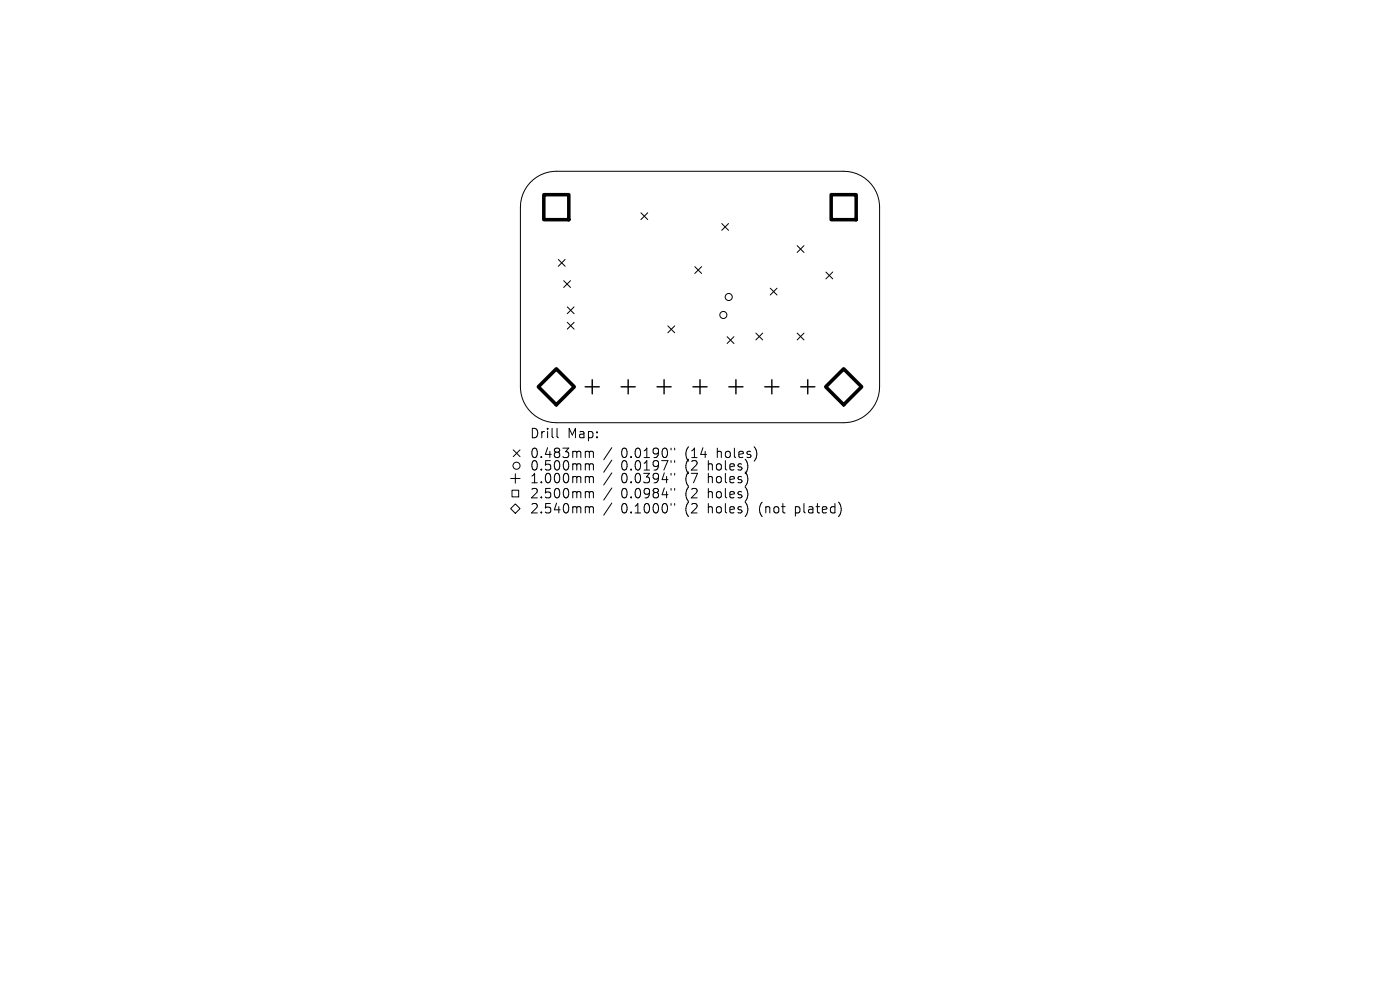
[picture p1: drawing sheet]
<svg xmlns="http://www.w3.org/2000/svg" width="297mm" height="210mm" viewBox="0 0 297 210" stroke-linecap="round" stroke-linejoin="round" font-family="sans-serif">
<defs><g id="words">
<g font-size="2.8">
<text x="112.3" y="93.2">Drill</text>
<text x="120.3" y="93.2">Map:</text>
<text x="112.3" y="97.4">0.483mm</text>
<text x="112.3" y="100.1">0.500mm</text>
<text x="131.8" y="97.4">0.0190&quot;</text>
<text x="131.8" y="100.1">0.0197&quot;</text>
<text x="145.5" y="97.4">(14</text>
<text x="145.5" y="100.1">(2</text>
<text x="150.5" y="100.1">holes)</text>
<text x="152.4" y="97.4">holes)</text>
<text x="112.3" y="102.8">1.000mm</text>
<text x="112.3" y="106">2.500mm</text>
<text x="131.8" y="102.8">0.0394&quot;</text>
<text x="131.8" y="106">0.0984&quot;</text>
<text x="145.5" y="102.8">(7</text>
<text x="145.5" y="106">(2</text>
<text x="150.5" y="102.8">holes)</text>
<text x="150.5" y="106">holes)</text>
<text x="112.3" y="109.2">2.540mm</text>
<text x="131.8" y="109.2">0.1000&quot;</text>
<text x="145.5" y="109.2">(2</text>
<text x="150.5" y="109.2">holes)</text>
<text x="161.5" y="109.2">(not</text>
<text x="169.3" y="109.2">plated)</text>
</g>
</g></defs>
<g fill="none" stroke="#000" stroke-width=".21">
<path d="M112.5 38.7a7.6 7.6 0 0 1 5.5-2.4h61a7.6 7.6 0 0 1 7.6 7.7v38.1a7.6 7.6 0 0 1-7.6 7.6h-61a7.6 7.6 0 0 1-7.6-7.6v-38.1a7.6 7.6 0 0 1 2.1-5.3zM118.4 55l1.5 1.5M119.6 59.5l1.4 1.5M119.9 55l-1.5 1.5M121 59.5l-1.4 1.5M136 45.1l1.4 1.5M137.4 45.1l-1.4 1.5M147.4 56.6l1.4 1.4M148.8 56.6l-1.4 1.4M153.1 47.4l1.5 1.5M154.6 47.4l-1.5 1.5M169.1 52.1l1.5 1.5"/>
<path d="M170.6 52.1l-1.5 1.5M175.2 57.7l1.5 1.5M176.7 57.7l-1.5 1.5M120.3 65.1l1.5 1.4M120.3 68.4l1.5 1.4M121.8 65.1l-1.5 1.4M121.8 68.4l-1.5 1.4M141.7 69.1l1.4 1.5M143.1 69.1l-1.4 1.5M154.3 71.4l1.4 1.5M155.7 71.4l-1.4 1.5M160.4 70.7l1.4 1.4"/>
<path d="M161.8 70.7l-1.4 1.4M163.4 61.1l1.4 1.5M164.8 61.1l-1.4 1.5M169.1 70.7l1.5 1.4M170.6 70.7l-1.5 1.4M108.9 95.4l1.4 1.5M110.3 95.4l-1.4 1.5M118.2 90.9v1.7l.3 .3M124.5 95.7l.4 .1 .1 .2M124.5 98.4h.2l.3 .3M125 96l.3-.3 .5 .1 .1 1.3M125 96v1.1"/>
<path d="M125 98.7v1M125 98.7l.3-.3 .5 .1 .1 1.2M129.8 95l-1.7 2.5M129.8 97.6l-1.7 2.6M142.4 95.1v.3M142.4 97.7v.4M143.1 95.1v.3M143.1 97.7v.4M108.3 107.9l1-1 1 1-1 1zM108.3 101.5h2M108.6 104h1.4v1.4h-1.4zM109.3 100.5v2"/>
<path d="M124.5 101.1h.2l.3 .3M124.5 104.3h.2l.3 .3M124.5 107.5h.2l.3 .3M125 101.4v1M125 104.6v1M125 107.8v1M125 101.4l.3-.3 .5 .1 .1 1.2M125 104.6l.3-.3 .5 .1 .1 1.2M125 107.8l.3-.3 .5 .1 .1 1.2M129.8 100.3l-1.7 2.6M129.8 103.5l-1.7 2.6M129.8 106.7l-1.7 2.6"/>
<path d="M142.4 100.4v.4M142.4 103.6v.4M142.4 106.8v.4M143.1 100.4v.4M143.1 103.6v.4M143.1 106.8v.4"/>
<circle cx="153.5" cy="66.8" r=".75"/>
<circle cx="154.6" cy="63" r=".75"/>
<circle cx="109.6" cy="98.8" r=".75"/>
</g>
<g fill="none" stroke="#000" stroke-width=".3">
<path d="M124.1 82.1h3M125.6 80.6v3M131.8 82.1h3M133.3 80.6v3M139.4 82.1h3M140.9 80.6v3M147 82.1h3M148.5 80.6v3M154.6 82.1h3M156.1 80.6v3M162.2 82.1h3M163.7 80.6v3"/>
<path d="M169.9 82.1h3M171.4 80.6v3"/>
</g>
<path d="M115.4 41.3h5.3v5.3h-5.3zM176.3 41.3h5.3v5.3h-5.3z" fill="none" stroke="#000" stroke-width=".75"/>
<path d="M118 78.2l3.8 3.9-3.8 3.8-3.8-3.8zM175.2 82.1l3.8-3.9 3.8 3.9-3.8 3.8z" fill="none" stroke="#000" stroke-width=".76"/>
<use href="#words"/>
</svg>
